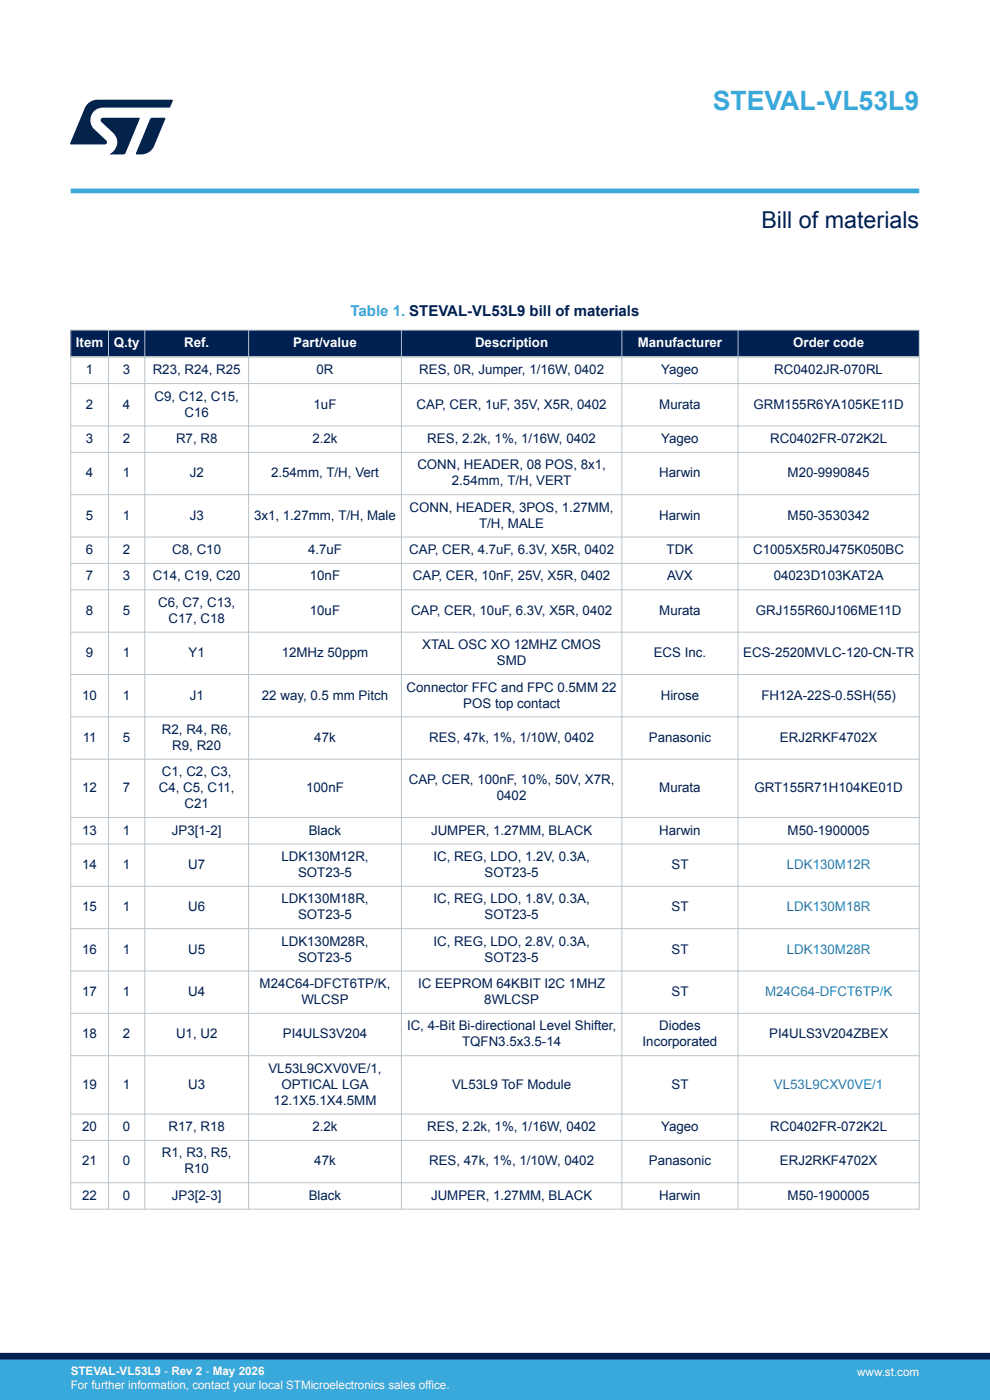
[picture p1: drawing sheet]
<svg xmlns="http://www.w3.org/2000/svg" width="210mm" height="297mm" viewBox="0 0 210 297" stroke-linecap="round" stroke-linejoin="round" font-family="sans-serif">
<defs><g id="words">
<text font-size="5.6" fill="#39a9dc" x="151.2" y="23.4">STEVAL-VL53L9</text>
<text font-size="4.9" fill="#002052" x="161.5" y="48.4">Bill of materials</text>
<text font-size="3.2" fill="#39a9dc" x="74.4" y="67">Table 1. STEVAL-VL53L9 bill of materials</text>
<g font-size="2.8" fill="#fff">
<text x="16.1" y="73.6">Item</text>
<text x="24.1" y="73.6">Q.ty</text>
<text x="39.1" y="73.6">Ref.</text>
<text x="62.2" y="73.6">Part/value</text>
<text x="100.8" y="73.6">Description</text>
<text x="135.3" y="73.6">Manufacturer</text>
<text x="168.3" y="73.6">Order code</text>
</g>
<g font-size="2.8" fill="#002052">
<text x="18.2" y="79.4">1</text>
<text x="26.1" y="79.4">3</text>
<text x="32.4" y="79.4">R23, R24, R25</text>
<text x="67.1" y="79.4">0R</text>
<text x="88.9" y="79.4">RES, 0R, Jumper, 1/16W, 0402</text>
<text x="140.3" y="79.4">Yageo</text>
<text x="164.2" y="79.4">RC0402JR-070RL</text>
<text x="18.2" y="86.7">2</text>
<text x="26.1" y="86.7">4</text>
<text x="32.8" y="85">C9, C12, C15,</text>
<text x="39.1" y="88.4">C16</text>
<text x="66.5" y="86.7">1uF</text>
<text x="88.4" y="86.7">CAP, CER, 1uF, 35V, X5R, 0402</text>
<text x="139.8" y="86.7">Murata</text>
<text x="159.8" y="86.7">GRM155R6YA105KE11D</text>
<text x="18.2" y="94">3</text>
<text x="26.1" y="94">2</text>
<text x="37.3" y="94">R7, R8</text>
<text x="66.3" y="94">2.2k</text>
<text x="90.6" y="94">RES, 2.2k, 1%, 1/16W, 0402</text>
<text x="140.3" y="94">Yageo</text>
<text x="163.4" y="94">RC0402FR-072K2L</text>
<text x="18.2" y="101.3">4</text>
<text x="26.1" y="101.3">1</text>
<text x="40.2" y="101.3">J2</text>
<text x="57.5" y="101.3">2.54mm, T/H, Vert</text>
<text x="88.5" y="99.6">CONN, HEADER, 08 POS, 8x1,</text>
<text x="139.8" y="101.3">Harwin</text>
<text x="167.1" y="101.3">M20-9990845</text>
<text x="95.9" y="103">2.54mm, T/H, VERT</text>
<text x="18.2" y="110.2">5</text>
<text x="26.1" y="110.2">1</text>
<text x="40.2" y="110.2">J3</text>
<text x="53.9" y="110.2">3x1, 1.27mm, T/H, Male</text>
<text x="86.9" y="108.6">CONN, HEADER, 3POS, 1.27MM,</text>
<text x="101.6" y="111.9">T/H, MALE</text>
<text x="139.8" y="110.2">Harwin</text>
<text x="167.1" y="110.2">M50-3530342</text>
<text x="18.2" y="117.5">6</text>
<text x="26.1" y="117.5">2</text>
<text x="36.6" y="117.5">C8, C10</text>
<text x="65.3" y="117.5">4.7uF</text>
<text x="86.8" y="117.5">CAP, CER, 4.7uF, 6.3V, X5R, 0402</text>
<text x="141.4" y="117.5">TDK</text>
<text x="159.8" y="117.5">C1005X5R0J475K050BC</text>
<text x="18.2" y="123.1">7</text>
<text x="26.1" y="123.1">3</text>
<text x="32.4" y="123.1">C14, C19, C20</text>
<text x="65.7" y="123.1">10nF</text>
<text x="87.6" y="123.1">CAP, CER, 10nF, 25V, X5R, 0402</text>
<text x="141.5" y="123.1">AVX</text>
<text x="164.1" y="123.1">04023D103KAT2A</text>
<text x="18.2" y="130.4">8</text>
<text x="26.1" y="130.4">5</text>
<text x="33.6" y="128.7">C6, C7, C13,</text>
<text x="65.7" y="130.4">10uF</text>
<text x="87.2" y="130.4">CAP, CER, 10uF, 6.3V, X5R, 0402</text>
<text x="139.8" y="130.4">Murata</text>
<text x="160.4" y="130.4">GRJ155R60J106ME11D</text>
<text x="35.8" y="132.1">C17, C18</text>
<text x="89.6" y="137.7">XTAL OSC XO 12MHZ CMOS</text>
<text x="18.2" y="139.4">9</text>
<text x="26.1" y="139.4">1</text>
<text x="40" y="139.4">Y1</text>
<text x="59.8" y="139.4">12MHz 50ppm</text>
<text x="105.4" y="141.1">SMD</text>
<text x="138.7" y="139.4">ECS Inc.</text>
<text x="157.7" y="139.4">ECS-2520MVLC-120-CN-TR</text>
<text x="17.4" y="148.4">10</text>
<text x="26.1" y="148.4">1</text>
<text x="40.2" y="148.4">J1</text>
<text x="55.6" y="148.4">22 way, 0.5 mm Pitch</text>
<text x="86.3" y="146.7">Connector FFC and FPC 0.5MM 22</text>
<text x="140.2" y="148.4">Hirose</text>
<text x="161.5" y="148.4">FH12A-22S-0.5SH(55)</text>
<text x="34.4" y="155.7">R2, R4, R6,</text>
<text x="98.3" y="150.1">POS top contact</text>
<text x="17.5" y="157.4">11</text>
<text x="26.1" y="157.4">5</text>
<text x="36.6" y="159.1">R9, R20</text>
<text x="66.7" y="157.4">47k</text>
<text x="91" y="157.4">RES, 47k, 1%, 1/10W, 0402</text>
<text x="137.6" y="157.4">Panasonic</text>
<text x="165.4" y="157.4">ERJ2RKF4702X</text>
<text x="34.4" y="164.7">C1, C2, C3,</text>
<text x="86.7" y="166.4">CAP, CER, 100nF, 10%, 50V, X7R,</text>
<text x="17.4" y="168.1">12</text>
<text x="26.1" y="168.1">7</text>
<text x="33.7" y="168.1">C4, C5, C11,</text>
<text x="39.1" y="171.5">C21</text>
<text x="64.9" y="168.1">100nF</text>
<text x="105.4" y="169.8">0402</text>
<text x="139.8" y="168.1">Murata</text>
<text x="160" y="168.1">GRT155R71H104KE01D</text>
<text x="17.4" y="177">13</text>
<text x="26.1" y="177">1</text>
<text x="36.5" y="177">JP3[1-2]</text>
<text x="65.5" y="177">Black</text>
<text x="91.4" y="177">JUMPER, 1.27MM, BLACK</text>
<text x="139.8" y="177">Harwin</text>
<text x="167.1" y="177">M50-1900005</text>
<text x="17.4" y="184.3">14</text>
<text x="26.1" y="184.3">1</text>
<text x="39.9" y="184.3">U7</text>
<text x="59.7" y="182.6">LDK130M12R,</text>
<text x="92" y="182.6">IC, REG, LDO, 1.2V, 0.3A,</text>
<text x="142.4" y="184.3">ST</text>
<text x="59.7" y="191.6">LDK130M18R,</text>
<text x="63.2" y="186">SOT23-5</text>
<text x="92" y="191.6">IC, REG, LDO, 1.8V, 0.3A,</text>
<text x="102.8" y="186">SOT23-5</text>
<text x="17.4" y="193.3">15</text>
<text x="26.1" y="193.3">1</text>
<text x="39.9" y="193.3">U6</text>
<text x="63.2" y="195">SOT23-5</text>
<text x="102.8" y="195">SOT23-5</text>
<text x="142.4" y="193.3">ST</text>
<text x="17.4" y="202.3">16</text>
<text x="26.1" y="202.3">1</text>
<text x="39.9" y="202.3">U5</text>
<text x="59.7" y="200.6">LDK130M28R,</text>
<text x="92" y="200.6">IC, REG, LDO, 2.8V, 0.3A,</text>
<text x="142.4" y="202.3">ST</text>
<text x="55.1" y="209.6">M24C64-DFCT6TP/K,</text>
<text x="63.2" y="204">SOT23-5</text>
<text x="88.7" y="209.6">IC EEPROM 64KBIT I2C 1MHZ</text>
<text x="102.8" y="204">SOT23-5</text>
<text x="17.4" y="211.3">17</text>
<text x="26.1" y="211.3">1</text>
<text x="39.9" y="211.3">U4</text>
<text x="63.9" y="213">WLCSP</text>
<text x="102.7" y="213">8WLCSP</text>
<text x="142.4" y="211.3">ST</text>
<text x="17.4" y="220.3">18</text>
<text x="26.1" y="220.3">2</text>
<text x="37.3" y="220.3">U1, U2</text>
<text x="60" y="220.3">PI4ULS3V204</text>
<text x="86.3" y="218.6">IC, 4-Bit Bi-directional Level Shifter,</text>
<text x="98" y="222">TQFN3.5x3.5-14</text>
<text x="136.3" y="222">Incorporated</text>
<text x="139.8" y="218.6">Diodes</text>
<text x="163.2" y="220.3">PI4ULS3V204ZBEX</text>
<text x="56.9" y="227.6">VL53L9CXV0VE/1,</text>
<text x="17.4" y="231">19</text>
<text x="26.1" y="231">1</text>
<text x="39.9" y="231">U3</text>
<text x="59.7" y="231">OPTICAL LGA</text>
<text x="95.9" y="231">VL53L9 ToF Module</text>
<text x="142.4" y="231">ST</text>
<text x="17.4" y="239.9">20</text>
<text x="26.1" y="239.9">0</text>
<text x="35.8" y="239.9">R17, R18</text>
<text x="58" y="234.3">12.1X5.1X4.5MM</text>
<text x="66.3" y="239.9">2.2k</text>
<text x="90.6" y="239.9">RES, 2.2k, 1%, 1/16W, 0402</text>
<text x="140.3" y="239.9">Yageo</text>
<text x="163.4" y="239.9">RC0402FR-072K2L</text>
<text x="34.4" y="245.5">R1, R3, R5,</text>
<text x="17.4" y="247.2">21</text>
<text x="26.1" y="247.2">0</text>
<text x="39.1" y="248.9">R10</text>
<text x="66.7" y="247.2">47k</text>
<text x="91" y="247.2">RES, 47k, 1%, 1/10W, 0402</text>
<text x="137.6" y="247.2">Panasonic</text>
<text x="165.4" y="247.2">ERJ2RKF4702X</text>
<text x="17.4" y="254.5">22</text>
<text x="26.1" y="254.5">0</text>
<text x="36.5" y="254.5">JP3[2-3]</text>
<text x="65.5" y="254.5">Black</text>
<text x="91.4" y="254.5">JUMPER, 1.27MM, BLACK</text>
<text x="139.8" y="254.5">Harwin</text>
<text x="167.1" y="254.5">M50-1900005</text>
</g>
<g font-size="2.8" fill="#1f81af">
<text x="166.9" y="184.3">LDK130M12R</text>
<text x="166.9" y="193.3">LDK130M18R</text>
<text x="166.9" y="202.3">LDK130M28R</text>
<text x="162.3" y="211.3">M24C64-DFCT6TP/K</text>
<text x="164.2" y="231">VL53L9CXV0VE/1</text>
</g>
<g font-size="2.5" fill="#fff">
<text x="15" y="291.6">STEVAL-VL53L9 - Rev 2 - May 2026</text>
<text x="181.8" y="291.9">www.st.com</text>
<text x="15" y="294.6">For further information, contact your local STMicroelectronics sales office.</text>
</g>
</g></defs>
<g fill="#002052">
<path d="M15 70h180v5.7h-180z" fill-rule="evenodd"/>
<path d="M15 70h180v5.7h-180z" fill-rule="evenodd"/>
</g>
<g fill="none" stroke="#b9c4ca" stroke-width=".21">
<path d="M14.9 70h180.2M15 69.9v186.7M23 69.9v186.7M30.7 69.9v186.7M52.7 69.9v186.7M85.1 69.9v186.7M131.9 69.9v186.7M156.6 69.9v186.7M195 69.9v186.7M14.9 81.4h180.2M14.9 90.4h180.2M14.9 96h180.2"/>
<path d="M14.9 104.9h180.2M14.9 113.9h180.2M14.9 119.5h180.2M14.9 125.1h180.2M14.9 134.1h180.2M14.9 143.1h180.2M14.9 152.1h180.2M14.9 161.1h180.2M14.9 173.4h180.2M14.9 179h180.2M14.9 188h180.2M14.9 197h180.2"/>
<path d="M14.9 206h180.2M14.9 215h180.2M14.9 224h180.2M14.9 236.3h180.2M14.9 241.9h180.2M14.9 250.9h180.2M14.9 256.5h180.2"/>
</g>
<path d="M14.9 75.7h180.2" fill="none" stroke="#b9c4ca" stroke-width=".35"/>
<path d="M15 40.5h180" fill="none" stroke="#39a9dc" stroke-width="1"/>
<g fill="#03234b">
<path d="M18.6 22a2.93 2.93 0 0 1 2.1-.8l15.8-.1 .2 .2-.8 1.5h-13.9a2.66 2.66 0 0 0-2.6 1.6 2.66 2.66 0 0 0 .5 2.9l2.6 2.5 .2 .3-.2 .5h-7.6l3.1-7.7z"/>
<path d="M31.9 25.1l.3-.1h2.7l.2 .1-2.4 5.9a2.93 2.93 0 0 1-2.7 1.8h-1l-.2-.2z"/>
<path d="M21.6 25.1l7.9-.1 .1 .1-3.1 7.5-.3 .2-3-.1a2.82 2.82 0 0 0 .8-4.5l-2.5-2.3-.2-.3z"/>
</g>
<g fill="#39a9dc">
<path d="M0 288.4h210v8.6h-210z" fill-rule="evenodd"/>
<path d="M-.1 288.4h210.2v6.9h-210.2z" fill-rule="evenodd"/>
</g>
<path d="M0 287.7h210" fill="none" stroke="#002052" stroke-width="1.4"/>
<use href="#words"/>
</svg>
